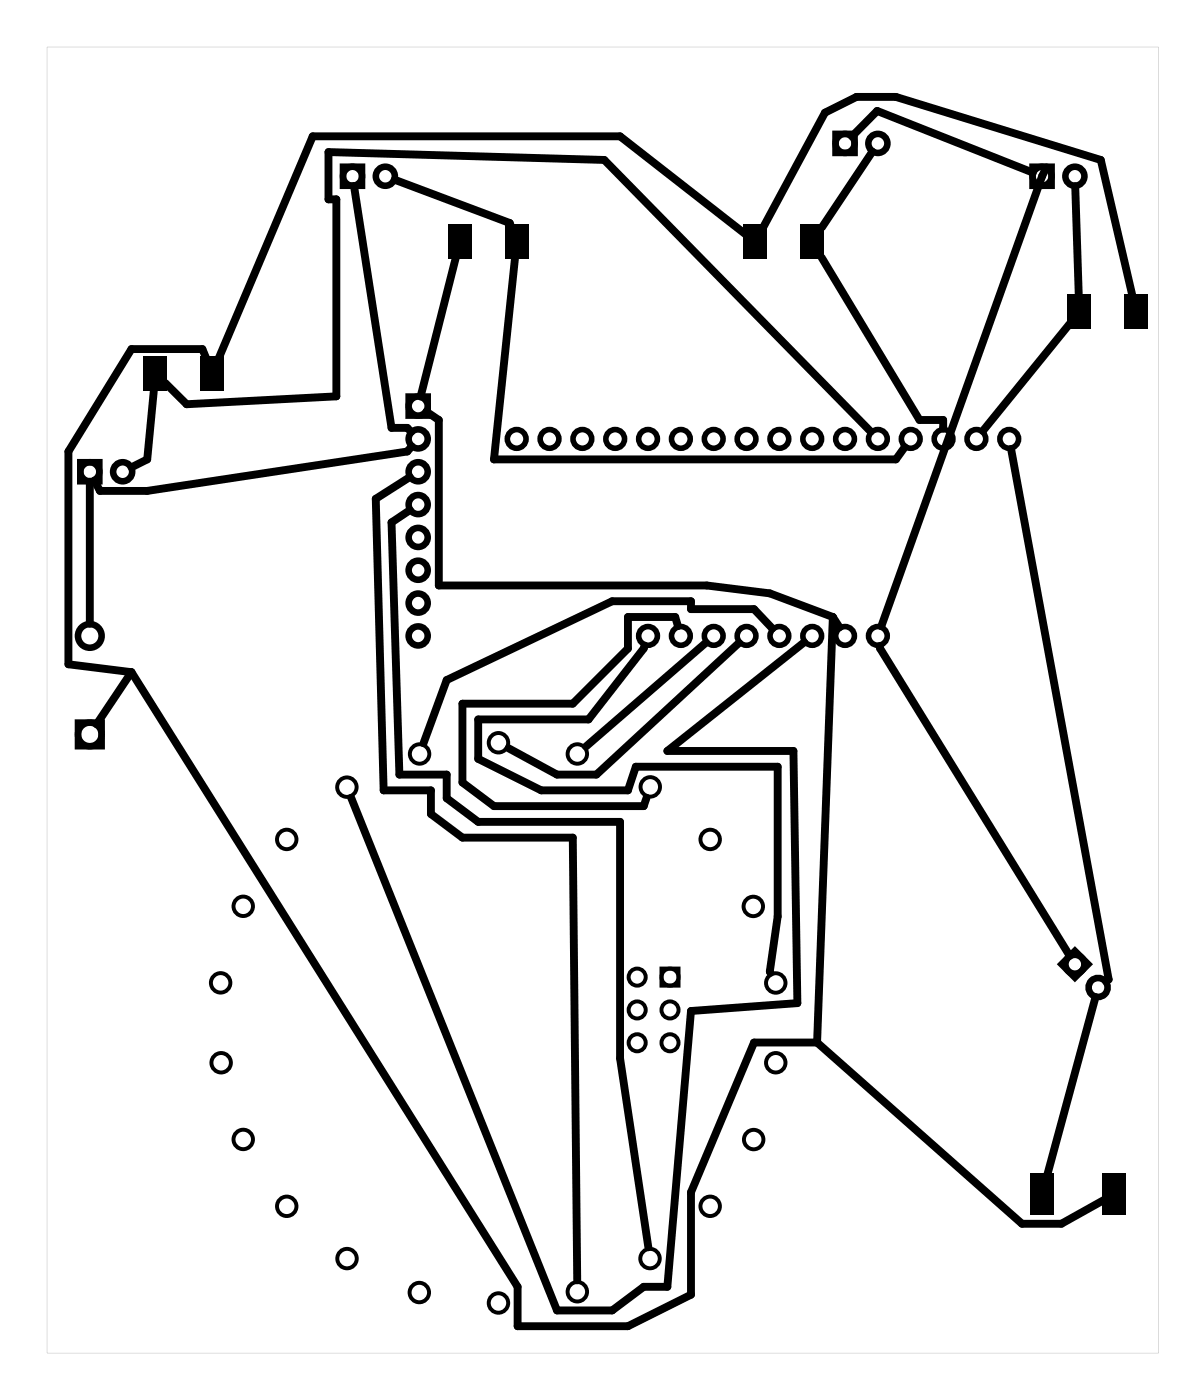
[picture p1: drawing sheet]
<svg xmlns="http://www.w3.org/2000/svg" width="93mm" height="108mm" viewBox="0 0 93 108" stroke-linecap="round" stroke-linejoin="round" font-family="sans-serif">
<g fill="#000">
<path d="M11.1 27.5h1.8v2.7h-1.8zM15.5 27.5h1.8v2.7h-1.8zM34.7 17.4h1.8v2.7h-1.8zM39.1 17.4h1.8v2.7h-1.8zM57.5 17.4h1.8v2.7h-1.8zM61.9 17.4h1.8v2.7h-1.8zM82.6 22.8h1.8v2.7h-1.8zM87 22.8h1.8v2.7h-1.8zM79.7 90.8h1.8v3.2h-1.8zM85.3 90.8h1.8v3.2h-1.8z"/>
<path d="M3.6 3.6v101.1h86v-101.1zM3.6 3.6h86v101.1h-86z"/>
</g>
<g fill="none" stroke="#000" stroke-width=".51">
<path d="M26.5 12.9h1.5v1.5h-1.5zM64.6 10.4h1.5v1.4h-1.5zM79.9 12.9h1.4v1.5h-1.4zM6.2 35.8h1.5v1.4h-1.5zM6 55.9h1.9v1.8h-1.9zM83.1 73.6l1.1 1-1.1 1-1-1z"/>
<circle cx="27.3" cy="13.6" r=".74"/>
<circle cx="29.8" cy="13.6" r=".74"/>
<circle cx="65.4" cy="11.1" r=".74"/>
<circle cx="67.9" cy="11.1" r=".74"/>
<circle cx="80.6" cy="13.6" r=".74"/>
<circle cx="83.1" cy="13.6" r=".74"/>
<circle cx="6.9" cy="36.5" r=".74"/>
<circle cx="9.5" cy="36.5" r=".74"/>
<circle cx="32.3" cy="34" r=".74"/>
<circle cx="32.3" cy="31.4" r=".74"/>
<circle cx="32.3" cy="36.5" r=".74"/>
<circle cx="32.3" cy="39" r=".74"/>
<circle cx="6.9" cy="49.2" r=".91"/>
<circle cx="6.9" cy="56.8" r=".91"/>
<circle cx="32.3" cy="49.2" r=".74"/>
<circle cx="32.3" cy="41.6" r=".74"/>
<circle cx="32.3" cy="44.1" r=".74"/>
<circle cx="32.3" cy="46.7" r=".74"/>
<circle cx="83.1" cy="74.6" r=".74"/>
<circle cx="84.9" cy="76.4" r=".74"/>
</g>
<g fill="none" stroke="#000" stroke-width=".3">
<path d="M51.2 74.9h1.3v1.3h-1.3z"/>
<circle cx="32.5" cy="58.3" r=".75"/>
<circle cx="38.6" cy="57.5" r=".75"/>
<circle cx="44.7" cy="58.3" r=".75"/>
<circle cx="17.1" cy="76" r=".75"/>
<circle cx="18.8" cy="70.1" r=".75"/>
<circle cx="22.2" cy="64.9" r=".75"/>
<circle cx="26.8" cy="60.9" r=".75"/>
<circle cx="49.3" cy="75.6" r=".66"/>
<circle cx="49.3" cy="78.1" r=".66"/>
<circle cx="50.3" cy="60.9" r=".75"/>
<circle cx="51.8" cy="75.6" r=".66"/>
<circle cx="51.8" cy="78.1" r=".66"/>
<circle cx="54.9" cy="64.9" r=".75"/>
<circle cx="58.3" cy="70.1" r=".75"/>
<circle cx="60" cy="76" r=".75"/>
<circle cx="17.1" cy="82.2" r=".75"/>
<circle cx="18.8" cy="88.1" r=".75"/>
<circle cx="22.2" cy="93.3" r=".75"/>
<circle cx="26.8" cy="97.4" r=".75"/>
<circle cx="32.4" cy="100" r=".75"/>
<circle cx="44.7" cy="99.9" r=".75"/>
<circle cx="49.3" cy="80.7" r=".66"/>
<circle cx="50.3" cy="97.4" r=".75"/>
<circle cx="51.8" cy="80.7" r=".66"/>
<circle cx="54.9" cy="93.3" r=".75"/>
<circle cx="58.3" cy="88.2" r=".75"/>
<circle cx="60" cy="82.2" r=".75"/>
<circle cx="38.6" cy="100.8" r=".75"/>
</g>
<g fill="none" stroke="#000" stroke-width=".43">
<circle cx="40" cy="34" r=".72"/>
<circle cx="42.5" cy="34" r=".72"/>
<circle cx="45" cy="34" r=".72"/>
<circle cx="47.6" cy="34" r=".72"/>
<circle cx="50.1" cy="34" r=".72"/>
<circle cx="52.7" cy="34" r=".72"/>
<circle cx="55.2" cy="34" r=".72"/>
<circle cx="57.7" cy="34" r=".72"/>
<circle cx="60.3" cy="34" r=".72"/>
<circle cx="62.8" cy="34" r=".72"/>
<circle cx="65.4" cy="34" r=".72"/>
<circle cx="67.9" cy="34" r=".72"/>
<circle cx="70.4" cy="34" r=".72"/>
<circle cx="73" cy="34" r=".72"/>
<circle cx="75.5" cy="34" r=".72"/>
<circle cx="78.1" cy="34" r=".72"/>
<circle cx="50.1" cy="49.2" r=".72"/>
<circle cx="52.7" cy="49.2" r=".72"/>
<circle cx="55.2" cy="49.2" r=".72"/>
<circle cx="57.7" cy="49.2" r=".72"/>
<circle cx="60.3" cy="49.2" r=".72"/>
<circle cx="62.8" cy="49.2" r=".72"/>
<circle cx="65.4" cy="49.2" r=".72"/>
<circle cx="67.9" cy="49.2" r=".72"/>
</g>
<path d="M31.6 30.6h1.5v1.6h-1.5z" fill="none" stroke="#000" stroke-width=".41"/>
<g fill="none" stroke="#000" stroke-width=".61">
<path d="M27.4 14.4l2.9 18.7h1.2l.3 .3M30.5 13.9l8.9 3.4 .1 .2M35.3 19.9l-2.8 10.8M39.8 19.9l-1.6 15.6h31.1l.7-.9M57.7 18.1l-9.7-7.6h-23.8l-7.3 17.2M59.1 17.5l4.7-8.8 2.5-1.2h3l15.8 4.9 2.5 10.5M63.6 19.9l7.5 12.6h1.9v.7M65.9 10.6l2-2 12 4.8M67.5 11.7l-3.9 5.9M80.9 12.9l-.3 .7-12.4 34.9M83.2 14.4l.2 8.5M6.9 37.3v11"/>
<path d="M11.9 30.1l-.5 5.4-1.2 .7M12.8 29.6l1.6 1.7 11.6-.6v-15.3h-.6v-3.6l21.3 .6 20.7 21M15.9 27.7l-.2-.7h-5.5l-4.9 7.9v16.5l4.9 .6M31.7 36.9l-2.6 1.7 .6 22.5h3.6v1.9l2.5 1.8h8.5l.4 34.2M31.7 39.5l-1.4 .9 .6 19.5h3.7v1.9l2.4 1.8h11v18.3l2.2 14.6M31.8 34.5l-.3 .4-20.1 3.1h-3.7l-.4-.8M33 31.8l.9 .7v12.8h20.8l4.8 .6 4.9 1.8M78.2 34.7l7.6 41.1-.2 .1M82.7 25.1l-6.7 8.2M10.2 52l29.8 47.5v3.1h8.6l4.9-2.4v-8l4.8-11.6h4.9M10.2 52l-2.7 4M49.9 49.9l-.1 .3-4.3 5.5h-8.5v3l4.9 2.4h6.7l.6-1.8h11v11.6l-.7 4.3 .1 .1"/>
<path d="M52.4 48.4l-.2-.7h-3.6v2.5l-4.3 4.2h-8.5v6.1l2.4 1.9h11.6l.2-.7M54.6 49.7l-9.3 8.1M57.2 49.7l-11.1 10.2h-3l-3.8-2M59.7 48.6l-1.4-1.5h-4.8v-.6h-6.1l-12.8 6.1-1.8 4.9M62.2 49.7l-10.6 8.4h9.8l.3 19.5-8.2 .6-1.9 21.3h-1.8l-2.4 1.9h-4.3l-15.9-39.7M64.4 47.7l-1.2 32.9M64.4 47.7l.5 .8M68 50l.1 .2 14.6 23.7M84.7 77.1l-3.7 13.8M63.2 80.6l15.9 14.1h3l3.3-1.9"/>
</g>
</svg>
